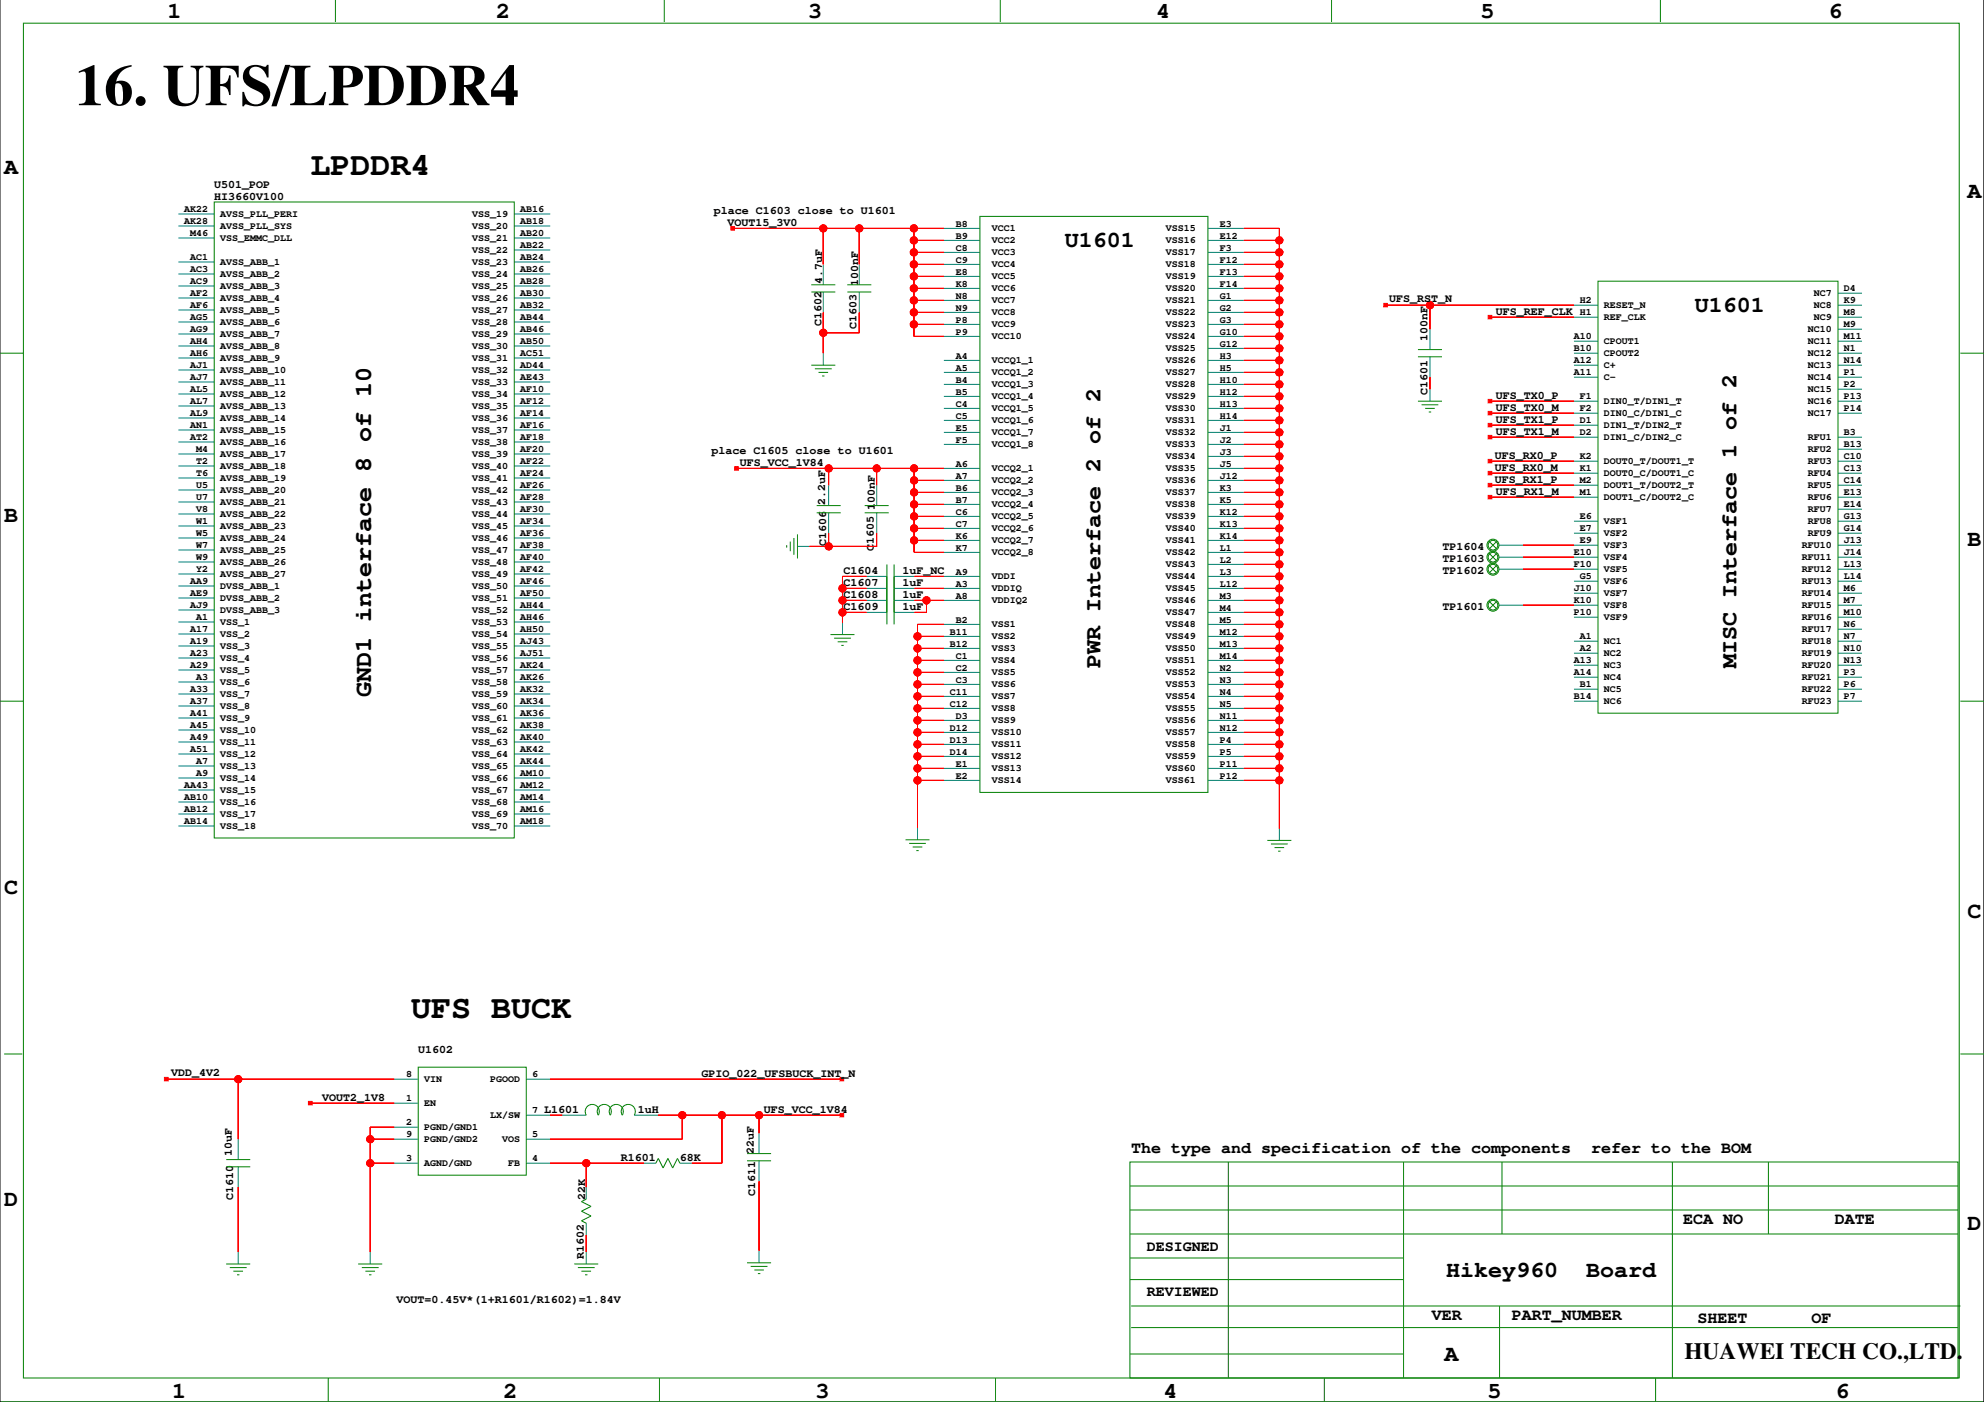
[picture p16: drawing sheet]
<svg xmlns="http://www.w3.org/2000/svg" width="420mm" height="297mm" viewBox="0 0 420 297" stroke-linecap="round" stroke-linejoin="round" font-family="sans-serif">
<defs><g id="words">
<text font-size="12.3" x="15.9" y="22.3">16. UFS/LPDDR4</text>
<g font-size="7.1">
<text x="65.7" y="37">LPDDR4</text>
<text x="87" y="215.4">UFS BUCK</text>
</g>
<text font-size="5.3" x="78.6" y="147.5" transform="rotate(-90 78.6 147.5)">GND1 interface 8 of 10</text>
<g font-size="4.9">
<text x="35.4" y="3.8">1</text>
<text x="105" y="3.8">2</text>
<text x="171" y="3.8">3</text>
<text x="244.7" y="3.8">4</text>
<text x="313.2" y="3.8">5</text>
<text x="386.9" y="3.8">6</text>
<text x=".9" y="36.8">A</text>
<text x="416.3" y="41.9">A</text>
<text x="225.3" y="52.3">U1601</text>
<text x="358.6" y="66">U1601</text>
<text x=".9" y="110.4">B</text>
<text x="416.3" y="115.5">B</text>
<text x="232.9" y="141.4" transform="rotate(-90 232.9 141.4)">PWR Interface 2 of 2</text>
<text x="367.4" y="141.4" transform="rotate(-90 367.4 141.4)">MISC Interface 1 of 2</text>
<text x=".9" y="189.2">C</text>
<text x="416.3" y="194.2">C</text>
<text x=".9" y="255.2">D</text>
<text x="416.3" y="260.3">D</text>
<text x="306" y="270.1">Hikey960</text>
<text x="335.6" y="270.1">Board</text>
<text x="305.7" y="287.9">A</text>
<text x="356.4" y="287.7">HUAWEI TECH CO.,LTD.</text>
<text x="36.4" y="295.8">1</text>
<text x="106.5" y="295.8">2</text>
<text x="172.6" y="295.8">3</text>
<text x="246.2" y="295.8">4</text>
<text x="314.8" y="295.8">5</text>
<text x="388.4" y="295.8">6</text>
</g>
<g font-size="3.5">
<text x="239.3" y="244">The type and specification of the components</text>
<text x="336.7" y="244">refer to the BOM</text>
<text x="356.2" y="259.1">ECA NO</text>
<text x="388.2" y="259.1">DATE</text>
<text x="303" y="279.4">VER</text>
<text x="319.9" y="279.4">PART_NUMBER</text>
<text x="359.2" y="279.9">SHEET</text>
<text x="383.3" y="279.9">OF</text>
</g>
<g font-size="3.2">
<text x="242.6" y="264.6">DESIGNED</text>
<text x="242.6" y="274.3">REVIEWED</text>
</g>
<g font-size="2.5">
<text x="45.3" y="39.8">U501_POP</text>
<text x="45.3" y="42.3">HI3660V100</text>
<text x="151" y="45.4">place C1603 close to U1601</text>
<text x="153.9" y="47.9">VOUT15_3V0</text>
<text x="173.9" y="60.2" transform="rotate(-90 173.9 60.2)">4.7uF</text>
<text x="181.6" y="60.6" transform="rotate(-90 181.6 60.6)">100nF</text>
<text x="293.9" y="63.9">UFS_RST_N</text>
<text x="173.8" y="68.9" transform="rotate(-90 173.8 68.9)">C1602</text>
<text x="181.2" y="69.7" transform="rotate(-90 181.2 69.7)">C1603</text>
<text x="316.5" y="66.7">UFS_REF_CLK</text>
<text x="302.1" y="72.2" transform="rotate(-90 302.1 72.2)">100nF</text>
<text x="302.1" y="83.7" transform="rotate(-90 302.1 83.7)">C1601</text>
<text x="316.5" y="87">UFS_TX0_M</text>
<text x="316.5" y="84.5">UFS_TX0_P</text>
<text x="316.5" y="89.5">UFS_TX1_P</text>
<text x="316.5" y="92.1">UFS_TX1_M</text>
<text x="150.6" y="96">place C1605 close to U1601</text>
<text x="156.6" y="98.6">UFS_VCC_1V84</text>
<text x="316.3" y="99.7">UFS_RX0_M</text>
<text x="316.3" y="97.2">UFS_RX0_P</text>
<text x="174.6" y="106.8" transform="rotate(-90 174.6 106.8)">2.2uF</text>
<text x="185.1" y="107.9" transform="rotate(-90 185.1 107.9)">100nF</text>
<text x="316.3" y="102.2">UFS_RX1_P</text>
<text x="316.5" y="104.8">UFS_RX1_M</text>
<text x="174.8" y="115.6" transform="rotate(-90 174.8 115.6)">C1606</text>
<text x="184.9" y="116.6" transform="rotate(-90 184.9 116.6)">C1605</text>
<text x="305.2" y="116.5">TP1604</text>
<text x="305.2" y="119">TP1603</text>
<text x="178.5" y="121.5">C1604</text>
<text x="178.5" y="124.1">C1607</text>
<text x="191" y="121.5">1uF_NC</text>
<text x="191" y="124.1">1uF</text>
<text x="305.2" y="121.5">TP1602</text>
<text x="178.5" y="129.2">C1609</text>
<text x="178.5" y="126.6">C1608</text>
<text x="191" y="129.2">1uF</text>
<text x="191" y="126.6">1uF</text>
<text x="305.2" y="129.2">TP1601</text>
<text x="36.2" y="227.7">VDD_4V2</text>
<text x="88.5" y="222.9">U1602</text>
<text x="148.4" y="227.9">GPIO_022_UFSBUCK_INT_N</text>
<text x="68.2" y="233">VOUT2_1V8</text>
<text x="115.1" y="235.6">L1601</text>
<text x="135" y="235.6">1uH</text>
<text x="161.6" y="235.6">UFS_VCC_1V84</text>
<text x="49.1" y="244.7" transform="rotate(-90 49.1 244.7)">10uF</text>
<text x="131.4" y="245.7">R1601</text>
<text x="143.9" y="245.7">68K</text>
<text x="159.5" y="244.2" transform="rotate(-90 159.5 244.2)">22uF</text>
<text x="49.3" y="254" transform="rotate(-90 49.3 254)">C1610</text>
<text x="123.8" y="254" transform="rotate(-90 123.8 254)">22K</text>
<text x="159.8" y="253" transform="rotate(-90 159.8 253)">C1611</text>
<text x="123.5" y="266.5" transform="rotate(-90 123.5 266.5)">R1602</text>
<text x="83.9" y="275.7">VOUT=0.45V*(1+R1601/R1602)=1.84V</text>
</g>
<g font-size="2.1">
<text x="39" y="47.4">AK28</text>
<text x="39" y="44.9">AK22</text>
<text x="46.6" y="45.9">AVSS_PLL_PERI</text>
<text x="99.9" y="45.9">VSS_19</text>
<text x="110.1" y="47.4">AB18</text>
<text x="110.1" y="44.9">AB16</text>
<text x="202.3" y="48">B8</text>
<text x="258.1" y="48">E3</text>
<text x="40.2" y="50">M46</text>
<text x="46.6" y="48.4">AVSS_PLL_SYS</text>
<text x="46.6" y="51">VSS_EMMC_DLL</text>
<text x="99.9" y="48.4">VSS_20</text>
<text x="99.9" y="51">VSS_21</text>
<text x="99.9" y="53.5">VSS_22</text>
<text x="110.1" y="52.5">AB22</text>
<text x="110.1" y="50">AB20</text>
<text x="202.3" y="53">C8</text>
<text x="202.3" y="50.5">B9</text>
<text x="209.9" y="48.9">VCC1</text>
<text x="209.9" y="51.5">VCC2</text>
<text x="246.7" y="48.9">VSS15</text>
<text x="246.7" y="51.5">VSS16</text>
<text x="258.1" y="53">F3</text>
<text x="258.1" y="50.5">E12</text>
<text x="40.2" y="57.6">AC3</text>
<text x="40.2" y="55.1">AC1</text>
<text x="46.6" y="56">AVSS_ABB_1</text>
<text x="46.6" y="58.6">AVSS_ABB_2</text>
<text x="99.9" y="56">VSS_23</text>
<text x="99.9" y="58.6">VSS_24</text>
<text x="110.1" y="57.6">AB26</text>
<text x="110.1" y="55.1">AB24</text>
<text x="202.3" y="58.1">E8</text>
<text x="202.3" y="55.6">C9</text>
<text x="209.9" y="54">VCC3</text>
<text x="209.9" y="56.5">VCC4</text>
<text x="209.9" y="59.1">VCC5</text>
<text x="246.7" y="54">VSS17</text>
<text x="246.7" y="56.5">VSS18</text>
<text x="246.7" y="59.1">VSS19</text>
<text x="258.1" y="58.1">F13</text>
<text x="258.1" y="55.6">F12</text>
<text x="40.2" y="65.2">AF6</text>
<text x="40.2" y="62.7">AF2</text>
<text x="40.2" y="60.1">AC9</text>
<text x="46.6" y="61.1">AVSS_ABB_3</text>
<text x="46.6" y="63.7">AVSS_ABB_4</text>
<text x="99.9" y="61.1">VSS_25</text>
<text x="99.9" y="63.7">VSS_26</text>
<text x="110.1" y="65.2">AB32</text>
<text x="110.1" y="62.7">AB30</text>
<text x="110.1" y="60.1">AB28</text>
<text x="202.3" y="65.7">N9</text>
<text x="202.3" y="63.2">N8</text>
<text x="202.3" y="60.7">K8</text>
<text x="209.9" y="61.6">VCC6</text>
<text x="209.9" y="64.2">VCC7</text>
<text x="246.7" y="61.6">VSS20</text>
<text x="246.7" y="64.2">VSS21</text>
<text x="258.1" y="65.7">G2</text>
<text x="258.1" y="63.2">G1</text>
<text x="258.1" y="60.7">F14</text>
<text x="334.3" y="64.2">H2</text>
<text x="339.4" y="65.2">RESET_N</text>
<text x="383.8" y="62.6">NC7</text>
<text x="383.8" y="65.2">NC8</text>
<text x="390.2" y="64.2">K9</text>
<text x="390.2" y="61.7">D4</text>
<text x="40.2" y="70.3">AG9</text>
<text x="40.2" y="67.8">AG5</text>
<text x="46.6" y="66.2">AVSS_ABB_5</text>
<text x="46.6" y="68.7">AVSS_ABB_6</text>
<text x="46.6" y="71.3">AVSS_ABB_7</text>
<text x="99.9" y="66.2">VSS_27</text>
<text x="99.9" y="68.7">VSS_28</text>
<text x="99.9" y="71.3">VSS_29</text>
<text x="110.1" y="70.3">AB46</text>
<text x="110.1" y="67.8">AB44</text>
<text x="202.3" y="70.8">P9</text>
<text x="202.3" y="68.3">P8</text>
<text x="209.9" y="66.7">VCC8</text>
<text x="209.9" y="69.2">VCC9</text>
<text x="209.9" y="71.8">VCC10</text>
<text x="246.7" y="66.7">VSS22</text>
<text x="246.7" y="69.2">VSS23</text>
<text x="246.7" y="71.8">VSS24</text>
<text x="258.1" y="70.8">G10</text>
<text x="258.1" y="68.3">G3</text>
<text x="333" y="71.8">A10</text>
<text x="334.3" y="66.7">H1</text>
<text x="339.4" y="67.7">REF_CLK</text>
<text x="382.6" y="70.3">NC10</text>
<text x="383.8" y="67.7">NC9</text>
<text x="390.2" y="71.8">M11</text>
<text x="390.2" y="69.3">M9</text>
<text x="390.2" y="66.7">M8</text>
<text x="40.2" y="77.9">AJ1</text>
<text x="40.2" y="75.4">AH6</text>
<text x="40.2" y="72.8">AH4</text>
<text x="46.6" y="73.8">AVSS_ABB_8</text>
<text x="46.6" y="76.4">AVSS_ABB_9</text>
<text x="99.9" y="73.8">VSS_30</text>
<text x="99.9" y="76.4">VSS_31</text>
<text x="110.1" y="77.9">AD44</text>
<text x="110.1" y="75.4">AC51</text>
<text x="110.1" y="72.8">AB50</text>
<text x="202.3" y="75.9">A4</text>
<text x="209.9" y="76.9">VCCQ1_1</text>
<text x="246.7" y="74.3">VSS25</text>
<text x="246.7" y="76.9">VSS26</text>
<text x="258.1" y="75.9">H3</text>
<text x="258.1" y="73.3">G12</text>
<text x="333" y="76.9">A12</text>
<text x="333" y="74.4">B10</text>
<text x="339.4" y="72.8">CPOUT1</text>
<text x="339.4" y="75.3">CPOUT2</text>
<text x="339.4" y="77.9">C+</text>
<text x="382.6" y="72.8">NC11</text>
<text x="382.6" y="75.3">NC12</text>
<text x="382.6" y="77.9">NC13</text>
<text x="390.2" y="76.9">N14</text>
<text x="390.2" y="74.4">N1</text>
<text x="40.2" y="83">AL5</text>
<text x="40.2" y="80.5">AJ7</text>
<text x="46.6" y="78.9">AVSS_ABB_10</text>
<text x="46.6" y="81.4">AVSS_ABB_11</text>
<text x="46.6" y="84">AVSS_ABB_12</text>
<text x="99.9" y="78.9">VSS_32</text>
<text x="99.9" y="81.4">VSS_33</text>
<text x="99.9" y="84">VSS_34</text>
<text x="110.1" y="83">AF10</text>
<text x="110.1" y="80.5">AE43</text>
<text x="202.3" y="83.5">B5</text>
<text x="202.3" y="81">B4</text>
<text x="202.3" y="78.4">A5</text>
<text x="209.9" y="79.4">VCCQ1_2</text>
<text x="209.9" y="81.9">VCCQ1_3</text>
<text x="246.7" y="79.4">VSS27</text>
<text x="246.7" y="81.9">VSS28</text>
<text x="258.1" y="83.5">H12</text>
<text x="258.1" y="81">H10</text>
<text x="258.1" y="78.4">H5</text>
<text x="333" y="79.4">A11</text>
<text x="339.4" y="80.4">C-</text>
<text x="382.6" y="80.4">NC14</text>
<text x="382.6" y="83">NC15</text>
<text x="390.2" y="82">P2</text>
<text x="390.2" y="79.4">P1</text>
<text x="40.2" y="88.1">AL9</text>
<text x="40.2" y="85.5">AL7</text>
<text x="46.6" y="86.5">AVSS_ABB_13</text>
<text x="46.6" y="89">AVSS_ABB_14</text>
<text x="99.9" y="86.5">VSS_35</text>
<text x="99.9" y="89">VSS_36</text>
<text x="110.1" y="88.1">AF14</text>
<text x="110.1" y="85.5">AF12</text>
<text x="202.3" y="88.6">C5</text>
<text x="202.3" y="86">C4</text>
<text x="209.9" y="84.5">VCCQ1_4</text>
<text x="209.9" y="87">VCCQ1_5</text>
<text x="209.9" y="89.6">VCCQ1_6</text>
<text x="246.7" y="84.5">VSS29</text>
<text x="246.7" y="87">VSS30</text>
<text x="246.7" y="89.6">VSS31</text>
<text x="258.1" y="88.6">H14</text>
<text x="258.1" y="86">H13</text>
<text x="334.3" y="89.6">D1</text>
<text x="334.3" y="87.1">F2</text>
<text x="334.3" y="84.5">F1</text>
<text x="339.4" y="85.5">DIN0_T/DIN1_T</text>
<text x="339.4" y="88">DIN0_C/DIN1_C</text>
<text x="382.6" y="85.5">NC16</text>
<text x="382.6" y="88">NC17</text>
<text x="390.2" y="87.1">P14</text>
<text x="390.2" y="84.5">P13</text>
<text x="40.2" y="93.2">AT2</text>
<text x="40.2" y="90.6">AN1</text>
<text x="41.5" y="95.7">M4</text>
<text x="46.6" y="91.6">AVSS_ABB_15</text>
<text x="46.6" y="94.1">AVSS_ABB_16</text>
<text x="99.9" y="91.6">VSS_37</text>
<text x="99.9" y="94.1">VSS_38</text>
<text x="110.1" y="95.7">AF20</text>
<text x="110.1" y="93.2">AF18</text>
<text x="110.1" y="90.6">AF16</text>
<text x="202.3" y="93.7">F5</text>
<text x="202.3" y="91.1">E5</text>
<text x="209.9" y="92.1">VCCQ1_7</text>
<text x="209.9" y="94.6">VCCQ1_8</text>
<text x="246.7" y="92.1">VSS32</text>
<text x="246.7" y="94.6">VSS33</text>
<text x="258.1" y="93.7">J2</text>
<text x="258.1" y="91.1">J1</text>
<text x="334.3" y="92.1">D2</text>
<text x="339.4" y="90.6">DIN1_T/DIN2_T</text>
<text x="339.4" y="93.1">DIN1_C/DIN2_C</text>
<text x="382.6" y="93.1">RFU1</text>
<text x="382.6" y="95.7">RFU2</text>
<text x="390.2" y="94.7">B13</text>
<text x="390.2" y="92.1">B3</text>
<text x="41.5" y="100.8">T6</text>
<text x="41.5" y="98.2">T2</text>
<text x="46.6" y="96.7">AVSS_ABB_17</text>
<text x="46.6" y="99.2">AVSS_ABB_18</text>
<text x="46.6" y="101.7">AVSS_ABB_19</text>
<text x="99.9" y="96.7">VSS_39</text>
<text x="99.9" y="99.2">VSS_40</text>
<text x="99.9" y="101.7">VSS_41</text>
<text x="110.1" y="100.8">AF24</text>
<text x="110.1" y="98.2">AF22</text>
<text x="202.3" y="101.3">A7</text>
<text x="202.3" y="98.7">A6</text>
<text x="209.9" y="99.7">VCCQ2_1</text>
<text x="246.7" y="97.2">VSS34</text>
<text x="246.7" y="99.7">VSS35</text>
<text x="258.1" y="101.3">J12</text>
<text x="258.1" y="98.7">J5</text>
<text x="258.1" y="96.2">J3</text>
<text x="334.3" y="99.8">K1</text>
<text x="334.3" y="97.2">K2</text>
<text x="339.4" y="98.2">DOUT0_T/DOUT1_T</text>
<text x="339.4" y="100.7">DOUT0_C/DOUT1_C</text>
<text x="382.6" y="98.2">RFU3</text>
<text x="382.6" y="100.7">RFU4</text>
<text x="390.2" y="99.8">C13</text>
<text x="390.2" y="97.2">C10</text>
<text x="41.5" y="105.9">U7</text>
<text x="41.5" y="103.3">U5</text>
<text x="46.6" y="104.3">AVSS_ABB_20</text>
<text x="46.6" y="106.8">AVSS_ABB_21</text>
<text x="99.9" y="104.3">VSS_42</text>
<text x="99.9" y="106.8">VSS_43</text>
<text x="110.1" y="105.9">AF28</text>
<text x="110.1" y="103.3">AF26</text>
<text x="202.3" y="106.4">B7</text>
<text x="202.3" y="103.8">B6</text>
<text x="209.9" y="102.3">VCCQ2_2</text>
<text x="209.9" y="104.8">VCCQ2_3</text>
<text x="209.9" y="107.3">VCCQ2_4</text>
<text x="246.7" y="102.3">VSS36</text>
<text x="246.7" y="104.8">VSS37</text>
<text x="246.7" y="107.3">VSS38</text>
<text x="258.1" y="106.4">K5</text>
<text x="258.1" y="103.8">K3</text>
<text x="334.3" y="104.8">M1</text>
<text x="334.3" y="102.3">M2</text>
<text x="339.4" y="103.3">DOUT1_T/DOUT2_T</text>
<text x="339.4" y="105.8">DOUT1_C/DOUT2_C</text>
<text x="382.6" y="103.3">RFU5</text>
<text x="382.6" y="105.8">RFU6</text>
<text x="390.2" y="107.4">E14</text>
<text x="390.2" y="104.8">E13</text>
<text x="390.2" y="102.3">C14</text>
<text x="41.5" y="113.5">W5</text>
<text x="41.5" y="110.9">W1</text>
<text x="41.5" y="108.4">V8</text>
<text x="46.6" y="109.4">AVSS_ABB_22</text>
<text x="46.6" y="111.9">AVSS_ABB_23</text>
<text x="99.9" y="109.4">VSS_44</text>
<text x="99.9" y="111.9">VSS_45</text>
<text x="110.1" y="113.5">AF36</text>
<text x="110.1" y="110.9">AF34</text>
<text x="110.1" y="108.4">AF30</text>
<text x="202.3" y="114">K6</text>
<text x="202.3" y="111.4">C7</text>
<text x="202.3" y="108.9">C6</text>
<text x="209.9" y="109.9">VCCQ2_5</text>
<text x="209.9" y="112.4">VCCQ2_6</text>
<text x="246.7" y="109.9">VSS39</text>
<text x="246.7" y="112.4">VSS40</text>
<text x="258.1" y="114">K14</text>
<text x="258.1" y="111.4">K13</text>
<text x="258.1" y="108.9">K12</text>
<text x="334.3" y="112.5">E7</text>
<text x="334.3" y="109.9">E6</text>
<text x="339.4" y="110.9">VSF1</text>
<text x="339.4" y="113.4">VSF2</text>
<text x="382.6" y="108.3">RFU7</text>
<text x="382.6" y="110.9">RFU8</text>
<text x="382.6" y="113.4">RFU9</text>
<text x="390.2" y="112.5">G14</text>
<text x="390.2" y="109.9">G13</text>
<text x="41.5" y="118.5">W9</text>
<text x="41.5" y="116">W7</text>
<text x="46.6" y="114.4">AVSS_ABB_24</text>
<text x="46.6" y="117">AVSS_ABB_25</text>
<text x="46.6" y="119.5">AVSS_ABB_26</text>
<text x="99.9" y="114.4">VSS_46</text>
<text x="99.9" y="117">VSS_47</text>
<text x="99.9" y="119.5">VSS_48</text>
<text x="110.1" y="118.5">AF40</text>
<text x="110.1" y="116">AF38</text>
<text x="202.3" y="116.5">K7</text>
<text x="209.9" y="115">VCCQ2_7</text>
<text x="209.9" y="117.5">VCCQ2_8</text>
<text x="246.7" y="115">VSS41</text>
<text x="246.7" y="117.5">VSS42</text>
<text x="258.1" y="119.1">L2</text>
<text x="258.1" y="116.5">L1</text>
<text x="333" y="117.5">E10</text>
<text x="334.3" y="115">E9</text>
<text x="339.4" y="116">VSF3</text>
<text x="339.4" y="118.5">VSF4</text>
<text x="381.3" y="116">RFU10</text>
<text x="381.3" y="118.5">RFU11</text>
<text x="390.2" y="117.5">J14</text>
<text x="390.2" y="115">J13</text>
<text x="40.2" y="123.6">AA9</text>
<text x="41.5" y="121.1">Y2</text>
<text x="46.6" y="122.1">AVSS_ABB_27</text>
<text x="46.6" y="124.6">DVSS_ABB_1</text>
<text x="99.9" y="122.1">VSS_49</text>
<text x="99.9" y="124.6">VSS_50</text>
<text x="110.1" y="123.6">AF46</text>
<text x="110.1" y="121.1">AF42</text>
<text x="202.3" y="124.1">A3</text>
<text x="202.3" y="121.6">A9</text>
<text x="209.9" y="122.6">VDDI</text>
<text x="209.9" y="125.1">VDDIQ</text>
<text x="246.7" y="120">VSS43</text>
<text x="246.7" y="122.6">VSS44</text>
<text x="246.7" y="125.1">VSS45</text>
<text x="258.1" y="124.1">L12</text>
<text x="258.1" y="121.6">L3</text>
<text x="333" y="125.2">J10</text>
<text x="333" y="120.1">F10</text>
<text x="334.3" y="122.6">G5</text>
<text x="339.4" y="121">VSF5</text>
<text x="339.4" y="123.6">VSF6</text>
<text x="381.3" y="121">RFU12</text>
<text x="381.3" y="123.6">RFU13</text>
<text x="390.2" y="125.2">M6</text>
<text x="390.2" y="122.6">L14</text>
<text x="390.2" y="120.1">L13</text>
<text x="40.2" y="128.7">AJ9</text>
<text x="40.2" y="126.2">AE9</text>
<text x="41.5" y="131.2">A1</text>
<text x="46.6" y="127.1">DVSS_ABB_2</text>
<text x="46.6" y="129.7">DVSS_ABB_3</text>
<text x="99.9" y="127.1">VSS_51</text>
<text x="99.9" y="129.7">VSS_52</text>
<text x="110.1" y="131.2">AH46</text>
<text x="110.1" y="128.7">AH44</text>
<text x="110.1" y="126.2">AF50</text>
<text x="202.3" y="131.8">B2</text>
<text x="202.3" y="126.7">A8</text>
<text x="209.9" y="127.6">VDDIQ2</text>
<text x="246.7" y="127.6">VSS46</text>
<text x="246.7" y="130.2">VSS47</text>
<text x="258.1" y="131.8">M5</text>
<text x="258.1" y="129.2">M4</text>
<text x="258.1" y="126.7">M3</text>
<text x="333" y="130.2">P10</text>
<text x="333" y="127.7">K10</text>
<text x="339.4" y="126.1">VSF7</text>
<text x="339.4" y="128.7">VSF8</text>
<text x="339.4" y="131.2">VSF9</text>
<text x="381.3" y="126.1">RFU14</text>
<text x="381.3" y="128.7">RFU15</text>
<text x="381.3" y="131.2">RFU16</text>
<text x="390.2" y="130.2">M10</text>
<text x="390.2" y="127.7">M7</text>
<text x="40.2" y="136.3">A19</text>
<text x="40.2" y="133.8">A17</text>
<text x="46.6" y="132.2">VSS_1</text>
<text x="46.6" y="134.8">VSS_2</text>
<text x="46.6" y="137.3">VSS_3</text>
<text x="99.9" y="132.2">VSS_53</text>
<text x="99.9" y="134.8">VSS_54</text>
<text x="99.9" y="137.3">VSS_55</text>
<text x="110.1" y="136.3">AJ43</text>
<text x="110.1" y="133.8">AH50</text>
<text x="201" y="136.8">B12</text>
<text x="201" y="134.3">B11</text>
<text x="209.9" y="132.7">VSS1</text>
<text x="209.9" y="135.3">VSS2</text>
<text x="209.9" y="137.8">VSS3</text>
<text x="246.7" y="132.7">VSS48</text>
<text x="246.7" y="135.3">VSS49</text>
<text x="246.7" y="137.8">VSS50</text>
<text x="258.1" y="136.8">M13</text>
<text x="258.1" y="134.3">M12</text>
<text x="334.3" y="137.8">A2</text>
<text x="334.3" y="135.3">A1</text>
<text x="339.4" y="136.3">NC1</text>
<text x="381.3" y="133.7">RFU17</text>
<text x="381.3" y="136.3">RFU18</text>
<text x="390.2" y="137.8">N10</text>
<text x="390.2" y="135.3">N7</text>
<text x="390.2" y="132.8">N6</text>
<text x="40.2" y="141.4">A29</text>
<text x="40.2" y="138.9">A23</text>
<text x="41.5" y="143.9">A3</text>
<text x="46.6" y="139.8">VSS_4</text>
<text x="46.6" y="142.4">VSS_5</text>
<text x="99.9" y="139.8">VSS_56</text>
<text x="99.9" y="142.4">VSS_57</text>
<text x="110.1" y="143.9">AK26</text>
<text x="110.1" y="141.4">AK24</text>
<text x="110.1" y="138.9">AJ51</text>
<text x="202.3" y="141.9">C2</text>
<text x="202.3" y="139.4">C1</text>
<text x="209.9" y="140.3">VSS4</text>
<text x="209.9" y="142.9">VSS5</text>
<text x="246.7" y="140.3">VSS51</text>
<text x="246.7" y="142.9">VSS52</text>
<text x="258.1" y="141.9">N2</text>
<text x="258.1" y="139.4">M14</text>
<text x="333" y="142.9">A14</text>
<text x="333" y="140.4">A13</text>
<text x="339.4" y="138.8">NC2</text>
<text x="339.4" y="141.4">NC3</text>
<text x="339.4" y="143.9">NC4</text>
<text x="381.3" y="138.8">RFU19</text>
<text x="381.3" y="141.4">RFU20</text>
<text x="381.3" y="143.9">RFU21</text>
<text x="390.2" y="142.9">P3</text>
<text x="390.2" y="140.4">N13</text>
<text x="40.2" y="149">A37</text>
<text x="40.2" y="146.5">A33</text>
<text x="46.6" y="144.9">VSS_6</text>
<text x="46.6" y="147.5">VSS_7</text>
<text x="46.6" y="150">VSS_8</text>
<text x="99.9" y="144.9">VSS_58</text>
<text x="99.9" y="147.5">VSS_59</text>
<text x="99.9" y="150">VSS_60</text>
<text x="110.1" y="149">AK34</text>
<text x="110.1" y="146.5">AK32</text>
<text x="201" y="149.5">C12</text>
<text x="201" y="147">C11</text>
<text x="202.3" y="144.5">C3</text>
<text x="209.9" y="145.4">VSS6</text>
<text x="209.9" y="148">VSS7</text>
<text x="246.7" y="145.4">VSS53</text>
<text x="246.7" y="148">VSS54</text>
<text x="258.1" y="149.5">N5</text>
<text x="258.1" y="147">N4</text>
<text x="258.1" y="144.5">N3</text>
<text x="333" y="148">B14</text>
<text x="334.3" y="145.5">B1</text>
<text x="339.4" y="146.4">NC5</text>
<text x="339.4" y="149">NC6</text>
<text x="381.3" y="146.4">RFU22</text>
<text x="381.3" y="149">RFU23</text>
<text x="390.2" y="148">P7</text>
<text x="390.2" y="145.5">P6</text>
<text x="40.2" y="154.1">A45</text>
<text x="40.2" y="151.6">A41</text>
<text x="46.6" y="152.5">VSS_9</text>
<text x="46.6" y="155.1">VSS_10</text>
<text x="99.9" y="152.5">VSS_61</text>
<text x="99.9" y="155.1">VSS_62</text>
<text x="110.1" y="154.1">AK38</text>
<text x="110.1" y="151.6">AK36</text>
<text x="201" y="154.6">D12</text>
<text x="202.3" y="152.1">D3</text>
<text x="209.9" y="150.5">VSS8</text>
<text x="209.9" y="153">VSS9</text>
<text x="209.9" y="155.6">VSS10</text>
<text x="246.7" y="150.5">VSS55</text>
<text x="246.7" y="153">VSS56</text>
<text x="246.7" y="155.6">VSS57</text>
<text x="258.1" y="154.6">N12</text>
<text x="258.1" y="152.1">N11</text>
<text x="40.2" y="159.2">A51</text>
<text x="40.2" y="156.6">A49</text>
<text x="41.5" y="161.7">A7</text>
<text x="46.6" y="157.6">VSS_11</text>
<text x="46.6" y="160.2">VSS_12</text>
<text x="99.9" y="157.6">VSS_63</text>
<text x="99.9" y="160.2">VSS_64</text>
<text x="110.1" y="161.7">AK44</text>
<text x="110.1" y="159.2">AK42</text>
<text x="110.1" y="156.6">AK40</text>
<text x="201" y="159.7">D14</text>
<text x="201" y="157.1">D13</text>
<text x="209.9" y="158.1">VSS11</text>
<text x="209.9" y="160.7">VSS12</text>
<text x="246.7" y="158.1">VSS58</text>
<text x="246.7" y="160.7">VSS59</text>
<text x="258.1" y="159.7">P5</text>
<text x="258.1" y="157.1">P4</text>
<text x="39" y="166.8">AA43</text>
<text x="41.5" y="164.3">A9</text>
<text x="46.6" y="162.7">VSS_13</text>
<text x="46.6" y="165.2">VSS_14</text>
<text x="46.6" y="167.8">VSS_15</text>
<text x="99.9" y="162.7">VSS_65</text>
<text x="99.9" y="165.2">VSS_66</text>
<text x="99.9" y="167.8">VSS_67</text>
<text x="110.1" y="166.8">AM12</text>
<text x="110.1" y="164.3">AM10</text>
<text x="202.3" y="164.8">E2</text>
<text x="202.3" y="162.2">E1</text>
<text x="209.9" y="163.2">VSS13</text>
<text x="209.9" y="165.7">VSS14</text>
<text x="246.7" y="163.2">VSS60</text>
<text x="246.7" y="165.7">VSS61</text>
<text x="258.1" y="164.8">P12</text>
<text x="258.1" y="162.2">P11</text>
<text x="39" y="171.9">AB12</text>
<text x="39" y="169.3">AB10</text>
<text x="46.6" y="170.3">VSS_16</text>
<text x="46.6" y="172.8">VSS_17</text>
<text x="99.9" y="170.3">VSS_68</text>
<text x="99.9" y="172.8">VSS_69</text>
<text x="110.1" y="171.9">AM16</text>
<text x="110.1" y="169.3">AM14</text>
<text x="39" y="174.4">AB14</text>
<text x="46.6" y="175.4">VSS_18</text>
<text x="99.9" y="175.4">VSS_70</text>
<text x="110.1" y="174.4">AM18</text>
<text x="86" y="228">8</text>
<text x="112.6" y="228">6</text>
<text x="86" y="233.1">1</text>
<text x="89.8" y="229">VIN</text>
<text x="103.7" y="229">PGOOD</text>
<text x="86" y="238.2">2</text>
<text x="89.8" y="239.1">PGND/GND1</text>
<text x="89.8" y="234">EN</text>
<text x="103.7" y="236.6">LX/SW</text>
<text x="112.6" y="235.6">7</text>
<text x="86" y="245.8">3</text>
<text x="86" y="240.7">9</text>
<text x="89.8" y="241.7">PGND/GND2</text>
<text x="106.3" y="241.7">VOS</text>
<text x="112.6" y="240.7">5</text>
<text x="112.6" y="245.8">4</text>
<text x="89.8" y="246.7">AGND/GND</text>
<text x="107.5" y="246.7">FB</text>
</g>
</g></defs>
<path d="M419.8 -.1v296.8h-419.8v-296.8" fill="none" stroke="#000" stroke-width=".21"/>
<g fill="none" stroke="#007f7f" stroke-width=".21">
<path d="M37.7 45.3h7.6M37.7 47.8h7.6M37.7 50.4h7.6M37.7 55.4h7.6M37.7 58h7.6M108.8 45.3h7.6M108.8 47.8h7.6M108.8 50.4h7.6M108.8 55.4h7.6M108.8 58h7.6M108.8 52.9h7.6M174.2 55.9v4.4"/>
<path d="M181.8 55.9v4.4M199.7 48.3h7.6M199.7 50.9h7.6M199.7 53.4h7.6M199.7 55.9h7.6M199.7 58.5h7.6M255.6 48.3h7.6M255.6 50.9h7.6M255.6 53.4h7.6M255.6 55.9h7.6M255.6 58.5h7.6M37.7 60.5h7.6"/>
<path d="M37.7 63.1h7.6M37.7 65.6h7.6M37.7 68.1h7.6M37.7 70.7h7.6M37.7 73.2h7.6M37.7 75.8h7.6M37.7 78.3h7.6M108.8 60.5h7.6M108.8 63.1h7.6M108.8 65.6h7.6M108.8 68.1h7.6M108.8 70.7h7.6"/>
<path d="M108.8 73.2h7.6M108.8 75.8h7.6M108.8 78.3h7.6M174.2 61.8v4.3M174.2 74.7v2.6M181.8 61.8v4.3M199.7 61h7.6M199.7 63.6h7.6M199.7 66.1h7.6M199.7 68.6h7.6M199.7 71.2h7.6M199.7 76.3h7.6"/>
<path d="M199.7 78.8h7.6M255.6 61h7.6M255.6 63.6h7.6M255.6 66.1h7.6M255.6 68.6h7.6M255.6 71.2h7.6M255.6 76.3h7.6M255.6 78.8h7.6M255.6 73.7h7.6M302.6 69.7v4.3M302.6 75.5v4.3M333 64.6h5.1"/>
<path d="M333 67.1h5.1M333 72.2h5.1M333 74.7h5.1M333 77.3h5.1M333 79.8h5.1M388.9 64.6h5.1M388.9 67.1h5.1M388.9 72.2h5.1M388.9 74.7h5.1M388.9 77.3h5.1M388.9 79.8h5.1M388.9 62h5.1"/>
<path d="M388.9 69.7h5.1M37.7 80.8h7.6M37.7 83.4h7.6M37.7 85.9h7.6M37.7 88.5h7.6M37.7 91h7.6M37.7 93.5h7.6M37.7 96.1h7.6M37.7 98.6h7.6M108.8 80.8h7.6M108.8 83.4h7.6M108.8 85.9h7.6"/>
<path d="M108.8 88.5h7.6M108.8 91h7.6M108.8 93.5h7.6M108.8 96.1h7.6M108.8 98.6h7.6M199.7 81.3h7.6M199.7 83.9h7.6M199.7 86.4h7.6M199.7 89h7.6M199.7 91.5h7.6M199.7 94h7.6M199.7 99.1h7.6"/>
<path d="M255.6 81.3h7.6M255.6 83.9h7.6M255.6 86.4h7.6M255.6 89h7.6M255.6 91.5h7.6M255.6 94h7.6M255.6 99.1h7.6M255.6 96.6h7.6M302.6 82.4v2.5M333 84.9h5.1M333 87.4h5.1M333 90h5.1"/>
<path d="M333 92.5h5.1M333 97.6h5.1M388.9 84.9h5.1M388.9 87.4h5.1M388.9 92.5h5.1M388.9 97.6h5.1M388.9 82.4h5.1M388.9 95.1h5.1M37.7 101.2h7.6M37.7 103.7h7.6M37.7 106.2h7.6M37.7 108.8h7.6"/>
<path d="M37.7 111.3h7.6M37.7 113.8h7.6M37.7 116.4h7.6M37.7 118.9h7.6M108.8 101.2h7.6M108.8 103.7h7.6M108.8 106.2h7.6M108.8 108.8h7.6M108.8 111.3h7.6M108.8 113.8h7.6M108.8 116.4h7.6M108.8 118.9h7.6"/>
<path d="M168.7 115.6h2.6M175.3 102.7v4.3M175.3 108.5v4.3M185.5 102.7v4.3M185.5 108.5v4.3M199.7 101.7h7.6M199.7 104.2h7.6M199.7 106.7h7.6M199.7 109.3h7.6M199.7 111.8h7.6M199.7 114.4h7.6M199.7 116.9h7.6"/>
<path d="M255.6 101.7h7.6M255.6 104.2h7.6M255.6 106.7h7.6M255.6 109.3h7.6M255.6 111.8h7.6M255.6 114.4h7.6M255.6 116.9h7.6M255.6 119.4h7.6M317.2 115.4h5.1M317.2 117.9h5.1M333 100.1h5.1M333 102.7h5.1"/>
<path d="M333 105.2h5.1M333 110.3h5.1M333 112.8h5.1M333 115.4h5.1M333 117.9h5.1M388.9 100.1h5.1M388.9 102.7h5.1M388.9 105.2h5.1M388.9 110.3h5.1M388.9 112.8h5.1M388.9 115.4h5.1M388.9 117.9h5.1"/>
<path d="M388.9 107.8h5.1M37.7 121.5h7.6M37.7 124h7.6M37.7 126.5h7.6M37.7 129.1h7.6M37.7 131.6h7.6M37.7 134.2h7.6M37.7 136.7h7.6M37.7 139.2h7.6M108.8 121.5h7.6M108.8 124h7.6M108.8 126.5h7.6"/>
<path d="M108.8 129.1h7.6M108.8 131.6h7.6M108.8 134.2h7.6M108.8 136.7h7.6M108.8 139.2h7.6M178.3 131.8v2.5M183.3 122h4.4M183.3 124.5h4.4M183.3 127.1h4.4M183.3 129.6h4.4M189.2 122h4.3M189.2 124.5h4.3"/>
<path d="M189.2 127.1h4.3M189.2 129.6h4.3M199.7 122h7.6M199.7 124.5h7.6M199.7 127.1h7.6M199.7 132.1h7.6M199.7 134.7h7.6M199.7 137.2h7.6M199.7 139.7h7.6M255.6 122h7.6M255.6 124.5h7.6M255.6 127.1h7.6"/>
<path d="M255.6 132.1h7.6M255.6 134.7h7.6M255.6 137.2h7.6M255.6 139.7h7.6M255.6 129.6h7.6M317.2 120.5h5.1M317.2 128.1h5.1M333 120.5h5.1M333 123h5.1M333 125.5h5.1M333 128.1h5.1M333 130.6h5.1"/>
<path d="M333 135.7h5.1M333 138.2h5.1M388.9 120.5h5.1M388.9 123h5.1M388.9 125.5h5.1M388.9 128.1h5.1M388.9 130.6h5.1M388.9 135.7h5.1M388.9 138.2h5.1M388.9 133.1h5.1M37.7 141.8h7.6M37.7 144.3h7.6"/>
<path d="M37.7 146.9h7.6M37.7 149.4h7.6M37.7 151.9h7.6M37.7 154.5h7.6M37.7 157h7.6M37.7 159.6h7.6M108.8 141.8h7.6M108.8 144.3h7.6M108.8 146.9h7.6M108.8 149.4h7.6M108.8 151.9h7.6M108.8 154.5h7.6"/>
<path d="M108.8 157h7.6M108.8 159.6h7.6M199.7 142.3h7.6M199.7 144.8h7.6M199.7 147.4h7.6M199.7 149.9h7.6M199.7 152.4h7.6M199.7 155h7.6M199.7 157.5h7.6M255.6 142.3h7.6M255.6 144.8h7.6M255.6 147.4h7.6"/>
<path d="M255.6 149.9h7.6M255.6 152.4h7.6M255.6 155h7.6M255.6 157.5h7.6M333 140.8h5.1M333 143.3h5.1M333 145.8h5.1M333 148.4h5.1M388.9 140.8h5.1M388.9 143.3h5.1M388.9 145.8h5.1M388.9 148.4h5.1"/>
<path d="M37.7 162.1h7.6M37.7 164.6h7.6M37.7 167.2h7.6M37.7 169.7h7.6M37.7 172.3h7.6M37.7 174.8h7.6M108.8 162.1h7.6M108.8 164.6h7.6M108.8 167.2h7.6M108.8 169.7h7.6M108.8 172.3h7.6M108.8 174.8h7.6"/>
<path d="M194.1 175.2v2.5M199.7 160.1h7.6M199.7 162.6h7.6M199.7 165.1h7.6M255.6 160.1h7.6M255.6 162.6h7.6M255.6 165.1h7.6M270.7 175.3v2.5M83.4 233.5h5.1M83.4 238.5h5.1M83.4 228.4h5.1M111.4 228.4h5"/>
<path d="M111.4 236h5M119 236h5.1M134.2 236h5.1M160.6 239.8v4.3M50.4 241.1v4.3M50.4 246.9v4.3M83.4 246.2h5.1M83.4 241.1h5.1M111.4 246.2h5M111.4 241.1h5M124.1 251.2v2.6M124.1 258.8v2.6"/>
<path d="M136.2 246.2h2.6M143.9 246.2h2.5M160.6 245.6v4.4M50.4 264.9v2.6M78.3 264.9v2.6M124.1 264.9v2.6M160.6 264.7v2.5"/>
</g>
<g fill="none" stroke="#007f00" stroke-width=".21">
<path d="M71 0v4.7M140.6 0v4.7M211.7 0v4.7M281.7 0v4.7M351.3 0v4.7M5 4.9h409.6v286.7h-409.6zM45.3 42.7h63.5v134.6h-63.5zM207.3 45.8h48.3v121.9h-48.3zM338.1 59.5h50.8v91.4h-50.8zM-.1 74.7h5.1M171.7 60.3h5M171.7 61.8h5"/>
<path d="M171.7 77.3h5M172.4 78h3.6M173.2 78.8h2M174 79.6h.5M179.3 60.3h5.1M179.3 61.8h5.1M300 75.5h5.1M300 74h5.1M414.8 74.7h5.1M300 84.9h5.1M300.8 85.7h3.5M301.6 86.4h2"/>
<path d="M302.3 87.2h.5M166.5 115.4v.5M167.2 114.6v2M168 113.8v3.6M168.7 113.1v5.1M172.8 107h5.1M172.8 108.5h5.1M183 107h5M183 108.5h5M187.7 119.4v12.7M189.2 119.4v12.7M315.1 114.6l1.6 1.5"/>
<path d="M315.1 117.1l1.6 1.6M315.1 119.7l1.6 1.5M316.7 114.6l-1.6 1.5M316.7 117.1l-1.6 1.6M316.7 119.7l-1.6 1.5M317.2 112.8h.1M317.2 115.4h.1M317.2 117.9h.1M175.7 134.3h5.1M176.5 135.1h3.5M177.3 135.8h2M178 136.6h.5"/>
<path d="M315.1 127.3l1.6 1.5M316.7 127.3l-1.6 1.5M317.2 125.5h.1M-.1 148.4h5.1M414.8 148.4h5.1M191.6 177.7h5.1M192.4 178.5h3.5M193.1 179.2h2.1M193.9 180h.5M268.2 177.8h5M268.9 178.6h3.6M269.7 179.4h2"/>
<path d="M270.4 180.1h.6M.9 223h3.8M88.5 225.8h22.9v22.9h-22.9zM124.1 236a1.5 1.5 0 0 1 1.2-2.3 1.5 1.5 0 0 1 1.3 2.3 1.5 1.5 0 0 1 1.3-2.3 1.5 1.5 0 0 1 1.2 2.3 1.5 1.5 0 0 1 1.3-2.3 1.5 1.5 0 0 1 1.3 2.3 1.5 1.5 0 0 1 1.2-2.3 1.5 1.5 0 0 1 1.3 2.3M414.8 223h5.1M47.9 245.4h5M47.9 246.9h5M124.1 253.8l-1.1 .5 2.1 1-2.1 1 2.1 1-2.1 1 1.1 .5M138.8 246.2l.5-1.1 1 2.1 1-2.1 1 2.1 1.1-2.1 .5 1.1M158.1 244.1h5.1M158.1 245.6h5.1M239.1 245.9h175.2v45.7h-175.2z"/>
<path d="M239.1 251h175.2M239.1 256.1h175.2M259.9 245.9v45.7M297 245.9v45.7M317.8 245.9v15.2M353.9 245.9v45.7M374.2 245.9v15.2M47.9 267.5h5M48.6 268.2h3.6M49.4 269h2M50.2 269.8h.5M75.8 267.5h5.1"/>
<path d="M76.6 268.2h3.5M77.3 269h2.1M78.1 269.8h.5M121.5 267.5h5.1M122.3 268.2h3.5M123 269h2.1M123.8 269.8h.5M158.1 267.2h5.1M158.8 268h3.6M159.6 268.8h2M160.4 269.5h.5M239.1 266.2h57.9"/>
<path d="M239.1 261.1h175.2M239.1 270.8h57.9M239.3 276.4h175.5M317.3 276.4v15.2M-.1 296.7h420M69.5 291.6v5.1M139.5 291.6v5.1M210.6 291.6v5.1M239.1 286.5h57.9M239.3 280.9h175M280.2 291.6v5.1M350.3 291.6v5.1"/>
<path d="M383.3 287h.1"/>
<circle cx="315.9" cy="117.9" r="1.27"/>
<circle cx="315.9" cy="115.4" r="1.27"/>
<circle cx="315.9" cy="117.9" r="1.02"/>
<circle cx="315.9" cy="115.4" r="1.02"/>
<circle cx="315.9" cy="128.1" r="1.27"/>
<circle cx="315.9" cy="120.5" r="1.27"/>
<circle cx="315.9" cy="120.4" r="1.02"/>
<circle cx="315.9" cy="128.1" r="1.02"/>
</g>
<g fill="#f00" stroke="#f00" stroke-width=".21">
<path d="M270.7 165.1v10.2z"/>
<path d="M270.7 162.6v2.5z"/>
<path d="M270.7 160.1v2.5z"/>
<path d="M270.7 157.5v2.6z"/>
<path d="M270.7 155v2.5z"/>
<path d="M270.7 152.4v2.6z"/>
<path d="M270.7 149.9v2.5z"/>
<path d="M270.7 147.4v2.5z"/>
<path d="M270.7 144.8v2.6z"/>
<path d="M270.7 142.3v2.5z"/>
<path d="M270.7 139.7v2.6z"/>
<path d="M270.7 137.2v2.5z"/>
<path d="M270.7 134.7v2.5z"/>
<path d="M270.7 132.1v2.6z"/>
<path d="M270.7 129.6v2.5z"/>
<path d="M270.7 127.1v2.5z"/>
<path d="M270.7 124.5v2.6z"/>
<path d="M270.7 122v2.5z"/>
<path d="M270.7 119.4v2.6z"/>
<path d="M270.7 116.9v2.5z"/>
<path d="M270.7 114.4v2.5z"/>
<path d="M270.7 111.8v2.6z"/>
<path d="M270.7 109.3v2.5z"/>
<path d="M270.7 106.7v2.6z"/>
<path d="M270.7 104.2v2.5z"/>
<path d="M270.7 101.7v2.5z"/>
<path d="M270.7 99.1v2.6z"/>
<path d="M270.7 96.6v2.5z"/>
<path d="M270.7 94v2.6z"/>
<path d="M270.7 91.5v2.5z"/>
<path d="M270.7 89v2.5z"/>
<path d="M270.7 86.4v2.6z"/>
<path d="M270.7 83.9v2.5z"/>
<path d="M270.7 81.3v2.6z"/>
<path d="M270.7 78.8v2.5z"/>
<path d="M270.7 76.3v2.5z"/>
<path d="M270.7 73.7v2.6z"/>
<path d="M270.7 71.2v2.5z"/>
<path d="M270.7 68.6v2.6z"/>
<path d="M270.7 66.1v2.5z"/>
<path d="M270.7 63.6v2.5z"/>
<path d="M270.7 61v2.6z"/>
<path d="M270.7 58.5v2.5z"/>
<path d="M270.7 55.9v2.6z"/>
<path d="M270.7 53.4v2.5z"/>
<path d="M270.7 50.9v2.5z"/>
<path d="M270.7 48.3v2.6z"/>
<path d="M160.6 250v14.7z"/>
<path d="M50.4 251.2v13.7z"/>
<path d="M78.3 246.2v18.7z"/>
<path d="M78.3 241.1v5.1z"/>
<path d="M78.3 238.5v2.6z"/>
<path d="M124.1 261.4v3.5z"/>
<path d="M302.6 79.8v2.6z"/>
<path d="M181.8 66.1v4.3z"/>
<path d="M174.2 66.1v4.3z"/>
<path d="M174.2 70.4v4.3z"/>
<path d="M185.5 112.8v2.8z"/>
<path d="M175.3 112.8v2.8z"/>
<path d="M178.3 129.6v2.2z"/>
<path d="M178.3 127.1v2.5z"/>
<path d="M178.3 124.5v2.6z"/>
<path d="M178.3 122v2.5z"/>
<path d="M194.1 165.1v10.1z"/>
<path d="M194.1 162.6v2.5z"/>
<path d="M194.1 160.1v2.5z"/>
<path d="M194.1 157.5v2.6z"/>
<path d="M194.1 155v2.5z"/>
<path d="M194.1 152.4v2.6z"/>
<path d="M194.1 149.9v2.5z"/>
<path d="M194.1 147.4v2.5z"/>
<path d="M194.1 144.8v2.6z"/>
<path d="M194.1 142.3v2.5z"/>
<path d="M194.1 139.7v2.6z"/>
<path d="M194.1 137.2v2.5z"/>
<path d="M194.1 134.7v2.5z"/>
<path d="M194.1 132.1v2.6z"/>
<path d="M50.4 228.4v12.7z"/>
<path d="M193.4 66.1v2.5z"/>
<path d="M193.4 63.6v2.5z"/>
<path d="M193.4 61v2.6z"/>
<path d="M193.4 58.5v2.5z"/>
<path d="M193.4 55.9v2.6z"/>
<path d="M193.4 53.4v2.5z"/>
<path d="M193.4 50.9v2.5z"/>
<path d="M193.4 68.6v2.6z"/>
<path d="M193.4 48.3v2.6z"/>
<path d="M174.2 48.3v7.6z"/>
<path d="M181.8 48.3v7.6z"/>
<path d="M124.1 246.2v5z"/>
<path d="M302.6 64.6v5.1z"/>
<path d="M175.3 99.1v3.6z"/>
<path d="M185.5 99.1v3.6z"/>
<path d="M193.4 106.7v2.6z"/>
<path d="M193.4 104.2v2.5z"/>
<path d="M193.4 99.1v2.6z"/>
<path d="M193.4 114.4v2.5z"/>
<path d="M193.4 111.8v2.6z"/>
<path d="M193.4 109.3v2.5z"/>
<path d="M193.4 101.7v2.5z"/>
<path d="M160.6 236v3.8z"/>
<path d="M144.4 236v5.1z"/>
<path d="M152.7 236v10.2z"/>
<path d="M196 127.1v2.5z"/>
<path d="M263.2 165.1h7.5z" fill-rule="evenodd"/>
<path d="M263.2 162.6h7.5z" fill-rule="evenodd"/>
<path d="M263.2 160.1h7.5z" fill-rule="evenodd"/>
<path d="M263.2 157.5h7.5z" fill-rule="evenodd"/>
<path d="M263.2 155h7.5z" fill-rule="evenodd"/>
<path d="M263.2 152.4h7.5z" fill-rule="evenodd"/>
<path d="M263.2 149.9h7.5z" fill-rule="evenodd"/>
<path d="M263.2 147.4h7.5z" fill-rule="evenodd"/>
<path d="M263.2 144.8h7.5z" fill-rule="evenodd"/>
<path d="M263.2 142.3h7.5z" fill-rule="evenodd"/>
<path d="M263.2 139.7h7.5z" fill-rule="evenodd"/>
<path d="M263.2 137.2h7.5z" fill-rule="evenodd"/>
<path d="M263.2 134.7h7.5z" fill-rule="evenodd"/>
<path d="M263.2 132.1h7.5z" fill-rule="evenodd"/>
<path d="M263.2 129.6h7.5z" fill-rule="evenodd"/>
<path d="M263.2 127.1h7.5z" fill-rule="evenodd"/>
<path d="M263.2 124.5h7.5z" fill-rule="evenodd"/>
<path d="M263.2 122h7.5z" fill-rule="evenodd"/>
<path d="M263.2 119.4h7.5z" fill-rule="evenodd"/>
<path d="M263.2 116.9h7.5z" fill-rule="evenodd"/>
<path d="M263.2 114.4h7.5z" fill-rule="evenodd"/>
<path d="M263.2 111.8h7.5z" fill-rule="evenodd"/>
<path d="M263.2 109.3h7.5z" fill-rule="evenodd"/>
<path d="M263.2 106.7h7.5z" fill-rule="evenodd"/>
<path d="M263.2 104.2h7.5z" fill-rule="evenodd"/>
<path d="M263.2 101.7h7.5z" fill-rule="evenodd"/>
<path d="M263.2 99.1h7.5z" fill-rule="evenodd"/>
<path d="M263.2 96.6h7.5z" fill-rule="evenodd"/>
<path d="M263.2 94h7.5z" fill-rule="evenodd"/>
<path d="M263.2 91.5h7.5z" fill-rule="evenodd"/>
<path d="M263.2 89h7.5z" fill-rule="evenodd"/>
<path d="M263.2 86.4h7.5z" fill-rule="evenodd"/>
<path d="M263.2 83.9h7.5z" fill-rule="evenodd"/>
<path d="M263.2 81.3h7.5z" fill-rule="evenodd"/>
<path d="M263.2 78.8h7.5z" fill-rule="evenodd"/>
<path d="M263.2 76.3h7.5z" fill-rule="evenodd"/>
<path d="M263.2 73.7h7.5z" fill-rule="evenodd"/>
<path d="M263.2 71.2h7.5z" fill-rule="evenodd"/>
<path d="M263.2 68.6h7.5z" fill-rule="evenodd"/>
<path d="M263.2 66.1h7.5z" fill-rule="evenodd"/>
<path d="M263.2 63.6h7.5z" fill-rule="evenodd"/>
<path d="M263.2 61h7.5z" fill-rule="evenodd"/>
<path d="M263.2 58.5h7.5z" fill-rule="evenodd"/>
<path d="M263.2 55.9h7.5z" fill-rule="evenodd"/>
<path d="M263.2 53.4h7.5z" fill-rule="evenodd"/>
<path d="M263.2 50.9h7.5z" fill-rule="evenodd"/>
<path d="M263.2 48.3h7.5z" fill-rule="evenodd"/>
<path d="M78.3 246.2h5.1z" fill-rule="evenodd"/>
<path d="M78.3 241.1h5.1z" fill-rule="evenodd"/>
<path d="M78.3 238.5h5.1z" fill-rule="evenodd"/>
<path d="M174.2 70.4h7.6z" fill-rule="evenodd"/>
<path d="M171.3 115.6h4z" fill-rule="evenodd"/>
<path d="M175.3 115.6h10.2z" fill-rule="evenodd"/>
<path d="M178.3 122h5z" fill-rule="evenodd"/>
<path d="M178.3 124.5h5z" fill-rule="evenodd"/>
<path d="M178.3 129.6h5z" fill-rule="evenodd"/>
<path d="M178.3 127.1h5z" fill-rule="evenodd"/>
<path d="M194.1 165.1h5.6z" fill-rule="evenodd"/>
<path d="M194.1 162.6h5.6z" fill-rule="evenodd"/>
<path d="M194.1 160.1h5.6z" fill-rule="evenodd"/>
<path d="M194.1 157.5h5.6z" fill-rule="evenodd"/>
<path d="M194.1 155h5.6z" fill-rule="evenodd"/>
<path d="M194.1 152.4h5.6z" fill-rule="evenodd"/>
<path d="M194.1 149.9h5.6z" fill-rule="evenodd"/>
<path d="M194.1 147.4h5.6z" fill-rule="evenodd"/>
<path d="M194.1 144.8h5.6z" fill-rule="evenodd"/>
<path d="M194.1 142.3h5.6z" fill-rule="evenodd"/>
<path d="M194.1 139.7h5.6z" fill-rule="evenodd"/>
<path d="M194.1 137.2h5.6z" fill-rule="evenodd"/>
<path d="M194.1 134.7h5.6z" fill-rule="evenodd"/>
<path d="M194.1 132.1h5.6z" fill-rule="evenodd"/>
<path d="M65.6 233.5h17.8z" fill-rule="evenodd"/>
<path d="M65.3 233.1h.7v.7h-.7z" fill-rule="evenodd"/>
<path d="M315.3 87.4h17.7z" fill-rule="evenodd"/>
<path d="M314.9 87.1h.8v.7h-.8z" fill-rule="evenodd"/>
<path d="M315.3 84.9h17.7z" fill-rule="evenodd"/>
<path d="M314.9 84.5h.8v.8h-.8z" fill-rule="evenodd"/>
<path d="M315.3 92.5h17.7z" fill-rule="evenodd"/>
<path d="M314.9 92.1h.8v.8h-.8z" fill-rule="evenodd"/>
<path d="M315.3 90h17.7z" fill-rule="evenodd"/>
<path d="M314.9 89.6h.8v.8h-.8z" fill-rule="evenodd"/>
<path d="M315.3 100.1h17.7z" fill-rule="evenodd"/>
<path d="M314.9 99.8h.8v.7h-.8z" fill-rule="evenodd"/>
<path d="M315.3 97.6h17.7z" fill-rule="evenodd"/>
<path d="M314.9 97.2h.8v.8h-.8z" fill-rule="evenodd"/>
<path d="M315.3 105.2h17.7z" fill-rule="evenodd"/>
<path d="M314.9 104.8h.8v.8h-.8z" fill-rule="evenodd"/>
<path d="M315.3 102.7h17.7z" fill-rule="evenodd"/>
<path d="M314.9 102.3h.8v.8h-.8z" fill-rule="evenodd"/>
<path d="M315.3 67.1h17.7z" fill-rule="evenodd"/>
<path d="M314.9 66.7h.8v.8h-.8z" fill-rule="evenodd"/>
<path d="M116.4 228.4h61.7z" fill-rule="evenodd"/>
<path d="M177.8 228h.7v.8h-.7z" fill-rule="evenodd"/>
<path d="M50.4 228.4h33z" fill-rule="evenodd"/>
<path d="M35.2 228.4h15.2z" fill-rule="evenodd"/>
<path d="M34.8 228h.8v.8h-.8z" fill-rule="evenodd"/>
<path d="M193.4 66.1h6.3z" fill-rule="evenodd"/>
<path d="M193.4 63.6h6.3z" fill-rule="evenodd"/>
<path d="M193.4 61h6.3z" fill-rule="evenodd"/>
<path d="M193.4 58.5h6.3z" fill-rule="evenodd"/>
<path d="M193.4 55.9h6.3z" fill-rule="evenodd"/>
<path d="M193.4 53.4h6.3z" fill-rule="evenodd"/>
<path d="M193.4 50.9h6.3z" fill-rule="evenodd"/>
<path d="M193.4 48.3h6.3z" fill-rule="evenodd"/>
<path d="M193.4 68.6h6.3z" fill-rule="evenodd"/>
<path d="M193.4 71.2h6.3z" fill-rule="evenodd"/>
<path d="M155 48.3h19.2z" fill-rule="evenodd"/>
<path d="M174.2 48.3h7.6z" fill-rule="evenodd"/>
<path d="M181.8 48.3h11.6z" fill-rule="evenodd"/>
<path d="M154.6 47.9h.8v.8h-.8z" fill-rule="evenodd"/>
<path d="M116.4 236h2.6z" fill-rule="evenodd"/>
<path d="M124.1 246.2h12.1z" fill-rule="evenodd"/>
<path d="M116.4 246.2h7.7z" fill-rule="evenodd"/>
<path d="M302.6 64.6h30.4z" fill-rule="evenodd"/>
<path d="M293.2 64.6h9.4z" fill-rule="evenodd"/>
<path d="M292.8 64.2h.8v.8h-.8z" fill-rule="evenodd"/>
<path d="M193.4 106.7h6.3z" fill-rule="evenodd"/>
<path d="M193.4 104.2h6.3z" fill-rule="evenodd"/>
<path d="M193.4 101.7h6.3z" fill-rule="evenodd"/>
<path d="M175.3 99.1h10.2z" fill-rule="evenodd"/>
<path d="M185.5 99.1h7.9z" fill-rule="evenodd"/>
<path d="M193.4 99.1h6.3z" fill-rule="evenodd"/>
<path d="M193.4 114.4h6.3z" fill-rule="evenodd"/>
<path d="M193.4 116.9h6.3z" fill-rule="evenodd"/>
<path d="M193.4 111.8h6.3z" fill-rule="evenodd"/>
<path d="M193.4 109.3h6.3z" fill-rule="evenodd"/>
<path d="M155.8 99.1h19.5z" fill-rule="evenodd"/>
<path d="M155.5 98.7h.7v.8h-.7z" fill-rule="evenodd"/>
<path d="M160.6 236h17.5z" fill-rule="evenodd"/>
<path d="M146.4 246.2h6.3z" fill-rule="evenodd"/>
<path d="M139.3 236h5.1z" fill-rule="evenodd"/>
<path d="M116.4 241.1h28z" fill-rule="evenodd"/>
<path d="M152.7 236h7.9z" fill-rule="evenodd"/>
<path d="M144.4 236h8.3z" fill-rule="evenodd"/>
<path d="M177.8 235.6h.7v.8h-.7z" fill-rule="evenodd"/>
<path d="M193.5 124.5h6.2z" fill-rule="evenodd"/>
<path d="M193.5 122h6.2z" fill-rule="evenodd"/>
<path d="M196 127.1h3.7z" fill-rule="evenodd"/>
<path d="M193.5 127.1h2.5z" fill-rule="evenodd"/>
<path d="M193.5 129.6h2.5z" fill-rule="evenodd"/>
<path d="M322.3 115.4h10.7z" fill-rule="evenodd"/>
<path d="M322.3 117.9h10.7z" fill-rule="evenodd"/>
<path d="M322.3 120.5h10.7z" fill-rule="evenodd"/>
<path d="M322.3 128.1h10.7z" fill-rule="evenodd"/>
<circle cx="270.7" cy="165.1" r=".76"/>
<circle cx="270.7" cy="162.6" r=".76"/>
<circle cx="270.7" cy="160.1" r=".76"/>
<circle cx="270.7" cy="157.5" r=".76"/>
<circle cx="270.7" cy="155" r=".76"/>
<circle cx="270.7" cy="152.4" r=".76"/>
<circle cx="270.7" cy="149.9" r=".76"/>
<circle cx="270.7" cy="147.4" r=".76"/>
<circle cx="270.7" cy="144.8" r=".76"/>
<circle cx="270.7" cy="142.3" r=".76"/>
<circle cx="270.7" cy="139.7" r=".76"/>
<circle cx="270.7" cy="137.2" r=".76"/>
<circle cx="270.7" cy="134.7" r=".76"/>
<circle cx="270.7" cy="132.1" r=".76"/>
<circle cx="270.7" cy="129.6" r=".76"/>
<circle cx="270.7" cy="127.1" r=".76"/>
<circle cx="270.7" cy="124.5" r=".76"/>
<circle cx="270.7" cy="122" r=".76"/>
<circle cx="270.7" cy="119.4" r=".76"/>
<circle cx="270.7" cy="116.9" r=".76"/>
<circle cx="270.7" cy="114.4" r=".76"/>
<circle cx="270.7" cy="111.8" r=".76"/>
<circle cx="270.7" cy="109.3" r=".76"/>
<circle cx="270.7" cy="106.7" r=".76"/>
<circle cx="270.7" cy="104.2" r=".76"/>
<circle cx="270.7" cy="101.7" r=".76"/>
<circle cx="270.7" cy="99.1" r=".76"/>
<circle cx="270.7" cy="96.6" r=".76"/>
<circle cx="270.7" cy="94" r=".76"/>
<circle cx="270.7" cy="91.5" r=".76"/>
<circle cx="270.7" cy="89" r=".76"/>
<circle cx="270.7" cy="86.4" r=".76"/>
<circle cx="270.7" cy="83.9" r=".76"/>
<circle cx="270.7" cy="81.3" r=".76"/>
<circle cx="270.7" cy="78.8" r=".76"/>
<circle cx="270.7" cy="76.3" r=".76"/>
<circle cx="270.7" cy="73.7" r=".76"/>
<circle cx="270.7" cy="71.2" r=".76"/>
<circle cx="270.7" cy="68.6" r=".76"/>
<circle cx="270.7" cy="66.1" r=".76"/>
<circle cx="270.7" cy="63.6" r=".76"/>
<circle cx="270.7" cy="61" r=".76"/>
<circle cx="270.7" cy="58.5" r=".76"/>
<circle cx="270.7" cy="55.9" r=".76"/>
<circle cx="270.7" cy="53.4" r=".76"/>
<circle cx="270.7" cy="50.9" r=".76"/>
<circle cx="78.3" cy="246.2" r=".76"/>
<circle cx="78.3" cy="241.1" r=".76"/>
<circle cx="174.2" cy="70.4" r=".76"/>
<circle cx="175.3" cy="115.6" r=".76"/>
<circle cx="178.3" cy="124.5" r=".76"/>
<circle cx="178.3" cy="129.6" r=".76"/>
<circle cx="178.3" cy="127.1" r=".76"/>
<circle cx="194.1" cy="165.1" r=".76"/>
<circle cx="194.1" cy="162.6" r=".76"/>
<circle cx="194.1" cy="160.1" r=".76"/>
<circle cx="194.1" cy="157.5" r=".76"/>
<circle cx="194.1" cy="155" r=".76"/>
<circle cx="194.1" cy="152.4" r=".76"/>
<circle cx="194.1" cy="149.9" r=".76"/>
<circle cx="194.1" cy="147.4" r=".76"/>
<circle cx="194.1" cy="144.8" r=".76"/>
<circle cx="194.1" cy="142.3" r=".76"/>
<circle cx="194.1" cy="139.7" r=".76"/>
<circle cx="194.1" cy="137.2" r=".76"/>
<circle cx="194.1" cy="134.7" r=".76"/>
<circle cx="50.4" cy="228.4" r=".76"/>
<circle cx="193.4" cy="66.1" r=".76"/>
<circle cx="193.4" cy="63.6" r=".76"/>
<circle cx="193.4" cy="61" r=".76"/>
<circle cx="193.4" cy="58.5" r=".76"/>
<circle cx="193.4" cy="55.9" r=".76"/>
<circle cx="193.4" cy="53.4" r=".76"/>
<circle cx="193.4" cy="68.6" r=".76"/>
<circle cx="193.4" cy="50.9" r=".76"/>
<circle cx="174.2" cy="48.3" r=".76"/>
<circle cx="181.8" cy="48.3" r=".76"/>
<circle cx="193.4" cy="48.3" r=".76"/>
<circle cx="124.1" cy="246.2" r=".76"/>
<circle cx="302.6" cy="64.6" r=".76"/>
<circle cx="193.4" cy="106.7" r=".76"/>
<circle cx="185.5" cy="99.1" r=".76"/>
<circle cx="193.4" cy="99.1" r=".76"/>
<circle cx="193.4" cy="114.4" r=".76"/>
<circle cx="193.4" cy="111.8" r=".76"/>
<circle cx="193.4" cy="109.3" r=".76"/>
<circle cx="193.4" cy="104.2" r=".76"/>
<circle cx="193.4" cy="101.7" r=".76"/>
<circle cx="175.3" cy="99.1" r=".76"/>
<circle cx="160.6" cy="236" r=".76"/>
<circle cx="144.4" cy="236" r=".76"/>
<circle cx="152.7" cy="236" r=".76"/>
<circle cx="196" cy="127.1" r=".76"/>
</g>
<g fill="none" stroke="#f00" stroke-width=".21">
<path d="M155 48.3h44.7M174.2 48.3v7.6M181.8 48.3v7.6M193.4 48.3v22.9h6.3M193.4 58.5h6.3M193.4 55.9h6.3M193.4 53.4h6.3M193.4 50.9h6.3M263.2 48.3h7.5v127M263.2 58.5h7.5M263.2 55.9h7.5M263.2 53.4h7.5"/>
<path d="M263.2 50.9h7.5M174.2 66.1v8.6M181.8 66.1v4.3h-7.6M193.4 68.6h6.3M193.4 66.1h6.3M193.4 63.6h6.3M193.4 61h6.3M263.2 78.8h7.5M263.2 76.3h7.5M263.2 73.7h7.5M263.2 71.2h7.5M263.2 68.6h7.5"/>
<path d="M263.2 66.1h7.5M263.2 63.6h7.5M263.2 61h7.5M293.2 64.6h39.8M302.6 64.6v5.1M302.6 79.8v2.6M315.3 67.1h17.7M155.8 99.1h43.9M175.3 99.1v3.6M185.5 99.1v3.6M193.4 99.1v17.8h6.3M263.2 99.1h7.5"/>
<path d="M263.2 96.6h7.5M263.2 94h7.5M263.2 91.5h7.5M263.2 89h7.5M263.2 86.4h7.5M263.2 83.9h7.5M263.2 81.3h7.5M315.3 87.4h17.7M315.3 84.9h17.7M315.3 92.5h17.7M315.3 90h17.7M315.3 97.6h17.7"/>
<path d="M175.3 112.8v2.8M185.5 112.8v2.8h-14.2M193.4 114.4h6.3M193.4 111.8h6.3M193.4 109.3h6.3M193.4 106.7h6.3M193.4 104.2h6.3M193.4 101.7h6.3M263.2 119.4h7.5M263.2 116.9h7.5M263.2 114.4h7.5M263.2 111.8h7.5"/>
<path d="M263.2 109.3h7.5M263.2 106.7h7.5M263.2 104.2h7.5M263.2 101.7h7.5M315.3 100.1h17.7M315.3 105.2h17.7M315.3 102.7h17.7M322.3 115.4h10.7M322.3 117.9h10.7M178.3 129.6h5M178.3 127.1h5M178.3 124.5h5"/>
<path d="M183.3 122h-5v9.8M193.5 127.1h6.2M193.5 124.5h6.2M193.5 122h6.2M194.1 139.7h5.6M194.1 137.2h5.6M194.1 134.7h5.6M196 127.1v2.5h-2.5M199.7 132.1h-5.6v43.1M263.2 139.7h7.5M263.2 137.2h7.5M263.2 134.7h7.5"/>
<path d="M263.2 132.1h7.5M263.2 129.6h7.5M263.2 127.1h7.5M263.2 124.5h7.5M263.2 122h7.5M322.3 120.5h10.7M322.3 128.1h10.7M194.1 157.5h5.6M194.1 155h5.6M194.1 152.4h5.6M194.1 149.9h5.6M194.1 147.4h5.6"/>
<path d="M194.1 144.8h5.6M194.1 142.3h5.6M263.2 157.5h7.5M263.2 155h7.5M263.2 152.4h7.5M263.2 149.9h7.5M263.2 147.4h7.5M263.2 144.8h7.5M263.2 142.3h7.5M194.1 165.1h5.6M194.1 162.6h5.6M194.1 160.1h5.6"/>
<path d="M263.2 165.1h7.5M263.2 162.6h7.5M263.2 160.1h7.5M35.2 228.4h48.2M50.4 228.4v12.7M65.6 233.5h17.8M83.4 238.5h-5.1v26.4M116.4 228.4h61.7M116.4 236h2.6M139.3 236h38.8M144.4 236v5.1h-28M152.7 236v10.2h-6.3"/>
<path d="M160.6 236v3.8M50.4 251.2v13.7M78.3 246.2h5.1M78.3 241.1h5.1M116.4 246.2h19.8M124.1 246.2v5M160.6 250v14.7M124.1 261.4v3.5"/>
<circle cx="174.2" cy="48.3" r=".76"/>
<circle cx="181.8" cy="48.3" r=".76"/>
<circle cx="193.4" cy="50.9" r=".76"/>
<circle cx="193.4" cy="58.5" r=".76"/>
<circle cx="193.4" cy="55.9" r=".76"/>
<circle cx="193.4" cy="53.4" r=".76"/>
<circle cx="193.4" cy="48.3" r=".76"/>
<circle cx="270.7" cy="50.9" r=".76"/>
<circle cx="270.7" cy="58.5" r=".76"/>
<circle cx="270.7" cy="53.4" r=".76"/>
<circle cx="270.7" cy="55.9" r=".76"/>
<circle cx="174.2" cy="70.4" r=".76"/>
<circle cx="193.4" cy="66.1" r=".76"/>
<circle cx="193.4" cy="63.6" r=".76"/>
<circle cx="193.4" cy="68.6" r=".76"/>
<circle cx="193.4" cy="61" r=".76"/>
<circle cx="270.7" cy="71.2" r=".76"/>
<circle cx="270.7" cy="66.1" r=".76"/>
<circle cx="270.7" cy="63.6" r=".76"/>
<circle cx="270.7" cy="78.8" r=".76"/>
<circle cx="270.7" cy="68.6" r=".76"/>
<circle cx="270.7" cy="76.3" r=".76"/>
<circle cx="270.7" cy="61" r=".76"/>
<circle cx="270.7" cy="73.7" r=".76"/>
<circle cx="302.6" cy="64.6" r=".76"/>
<circle cx="175.3" cy="99.1" r=".76"/>
<circle cx="185.5" cy="99.1" r=".76"/>
<circle cx="193.4" cy="99.1" r=".76"/>
<circle cx="270.7" cy="91.5" r=".76"/>
<circle cx="270.7" cy="99.1" r=".76"/>
<circle cx="270.7" cy="86.4" r=".76"/>
<circle cx="270.7" cy="94" r=".76"/>
<circle cx="270.7" cy="89" r=".76"/>
<circle cx="270.7" cy="96.6" r=".76"/>
<circle cx="270.7" cy="81.3" r=".76"/>
<circle cx="270.7" cy="83.9" r=".76"/>
<circle cx="175.3" cy="115.6" r=".76"/>
<circle cx="193.4" cy="101.7" r=".76"/>
<circle cx="193.4" cy="106.7" r=".76"/>
<circle cx="193.4" cy="114.4" r=".76"/>
<circle cx="193.4" cy="104.2" r=".76"/>
<circle cx="193.4" cy="111.8" r=".76"/>
<circle cx="193.4" cy="109.3" r=".76"/>
<circle cx="270.7" cy="119.4" r=".76"/>
<circle cx="270.7" cy="106.7" r=".76"/>
<circle cx="270.7" cy="114.4" r=".76"/>
<circle cx="270.7" cy="101.7" r=".76"/>
<circle cx="270.7" cy="104.2" r=".76"/>
<circle cx="270.7" cy="111.8" r=".76"/>
<circle cx="270.7" cy="116.9" r=".76"/>
<circle cx="270.7" cy="109.3" r=".76"/>
<circle cx="178.3" cy="127.1" r=".76"/>
<circle cx="178.3" cy="129.6" r=".76"/>
<circle cx="178.3" cy="124.5" r=".76"/>
<circle cx="194.1" cy="134.7" r=".76"/>
<circle cx="194.1" cy="139.7" r=".76"/>
<circle cx="194.1" cy="137.2" r=".76"/>
<circle cx="196" cy="127.1" r=".76"/>
<circle cx="270.7" cy="127.1" r=".76"/>
<circle cx="270.7" cy="134.7" r=".76"/>
<circle cx="270.7" cy="122" r=".76"/>
<circle cx="270.7" cy="129.6" r=".76"/>
<circle cx="270.7" cy="124.5" r=".76"/>
<circle cx="270.7" cy="139.7" r=".76"/>
<circle cx="270.7" cy="132.1" r=".76"/>
<circle cx="270.7" cy="137.2" r=".76"/>
<circle cx="194.1" cy="155" r=".76"/>
<circle cx="194.1" cy="142.3" r=".76"/>
<circle cx="194.1" cy="157.5" r=".76"/>
<circle cx="194.1" cy="149.9" r=".76"/>
<circle cx="194.1" cy="144.8" r=".76"/>
<circle cx="194.1" cy="147.4" r=".76"/>
<circle cx="194.1" cy="152.4" r=".76"/>
<circle cx="270.7" cy="155" r=".76"/>
<circle cx="270.7" cy="142.3" r=".76"/>
<circle cx="270.7" cy="157.5" r=".76"/>
<circle cx="270.7" cy="149.9" r=".76"/>
<circle cx="270.7" cy="147.4" r=".76"/>
<circle cx="270.7" cy="144.8" r=".76"/>
<circle cx="270.7" cy="152.4" r=".76"/>
<circle cx="194.1" cy="165.1" r=".76"/>
<circle cx="194.1" cy="162.6" r=".76"/>
<circle cx="194.1" cy="160.1" r=".76"/>
<circle cx="270.7" cy="165.1" r=".76"/>
<circle cx="270.7" cy="162.6" r=".76"/>
<circle cx="270.7" cy="160.1" r=".76"/>
<circle cx="50.4" cy="228.4" r=".76"/>
<circle cx="144.4" cy="236" r=".76"/>
<circle cx="152.7" cy="236" r=".76"/>
<circle cx="160.6" cy="236" r=".76"/>
<circle cx="78.3" cy="241.1" r=".76"/>
<circle cx="78.3" cy="246.2" r=".76"/>
<circle cx="124.1" cy="246.2" r=".76"/>
</g>
<use href="#words"/>
</svg>
